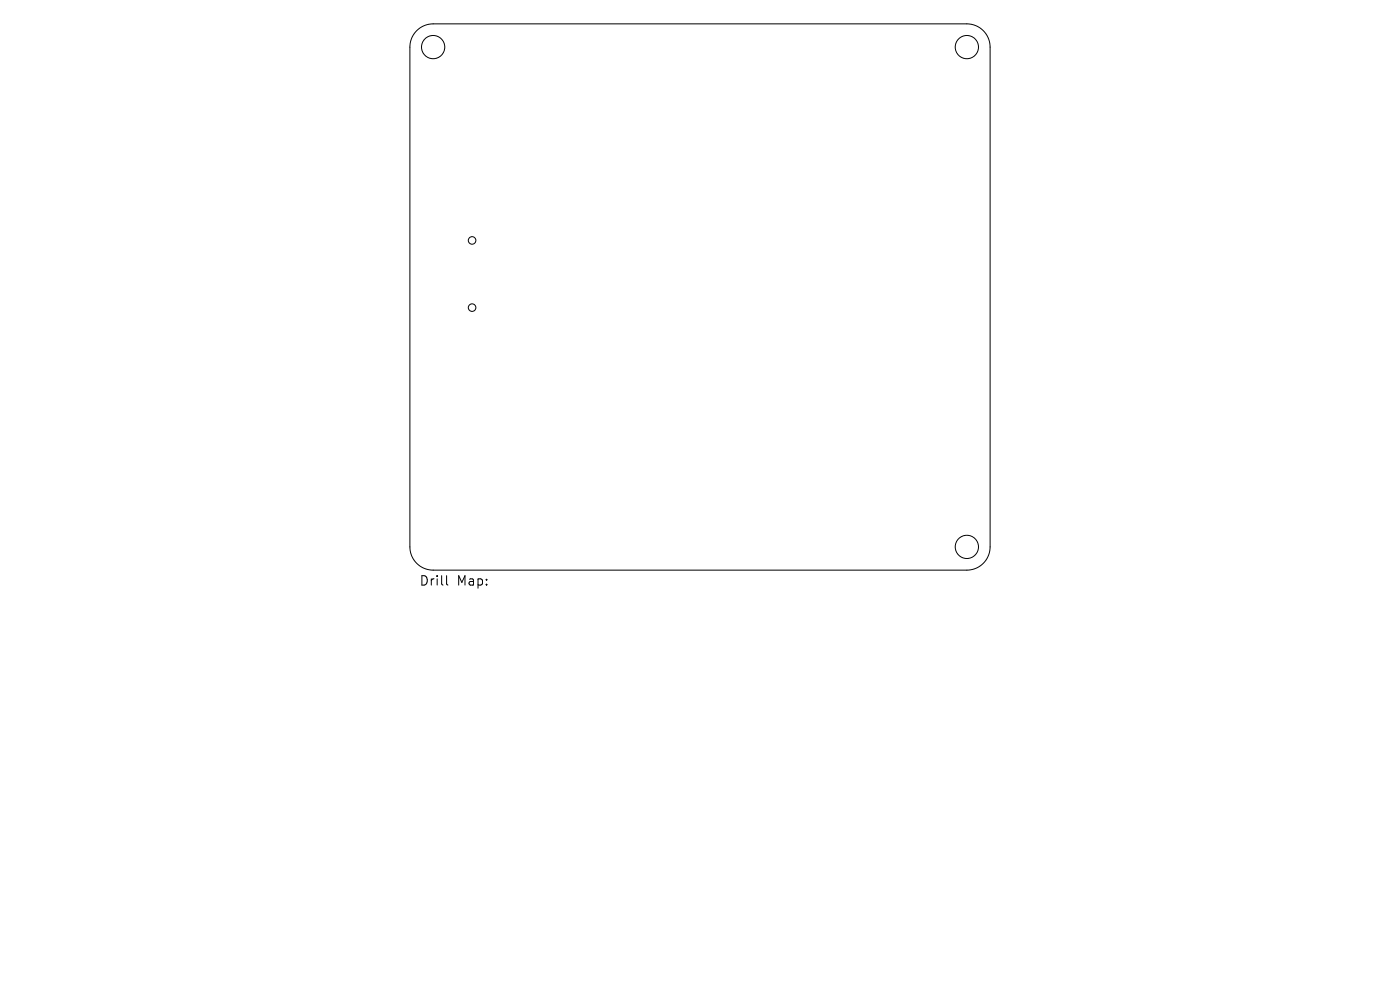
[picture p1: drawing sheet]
<svg xmlns="http://www.w3.org/2000/svg" width="297mm" height="210mm" viewBox="0 0 297 210" stroke-linecap="round" stroke-linejoin="round" font-family="sans-serif">
<defs><g id="words">
<g font-size="2.8">
<text x="88.9" y="124.5">Drill</text>
<text x="96.9" y="124.5">Map:</text>
</g>
</g></defs>
<g fill="none" stroke="#000" stroke-width=".21">
<path d="M88.4 6.5a4.9 4.9 0 0 1 3.5-1.4h113.2a4.9 4.9 0 0 1 4.9 4.9v106a4.9 4.9 0 0 1-4.9 4.9h-113.2a4.9 4.9 0 0 1-4.9-4.9v-106a4.9 4.9 0 0 1 1.4-3.5zM94.7 122.1v1.7l.3 .3"/>
<circle cx="91.9" cy="10" r="2.47"/>
<circle cx="205.1" cy="10" r="2.47"/>
<circle cx="100.2" cy="51" r=".8"/>
<circle cx="100.2" cy="65.3" r=".8"/>
<circle cx="205.1" cy="116" r="2.47"/>
</g>
<use href="#words"/>
</svg>
